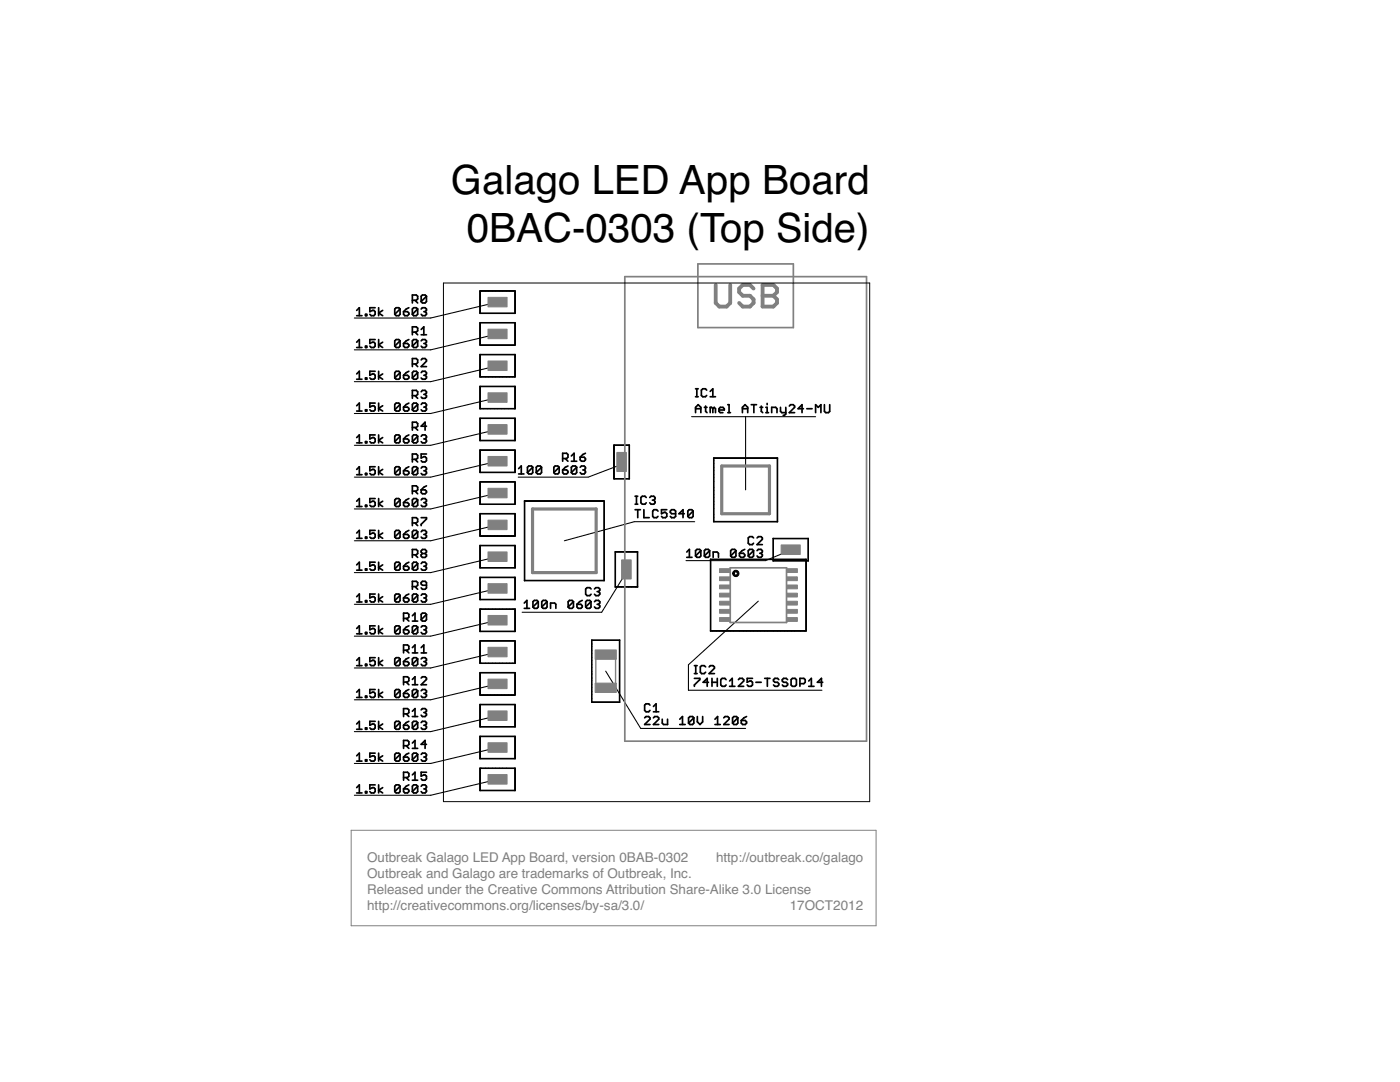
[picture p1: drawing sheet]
<svg xmlns="http://www.w3.org/2000/svg" width="279mm" height="216mm" viewBox="0 0 279 216" stroke-linecap="round" stroke-linejoin="round" font-family="sans-serif">
<defs><g id="words">
<g font-size="8.1">
<text x="90" y="38.7">Galago LED App Board</text>
<text x="93.1" y="48.2">0BAC-0303 (Top Side)</text>
</g>
<g font-size="2.7" fill="#808080">
<text x="73.3" y="172">Outbreak Galago LED App Board, version 0BAB-0302</text>
<text x="142.9" y="172">http://outbreak.co/galago</text>
<text x="73.3" y="175.2">Outbreak and Galago are trademarks of Outbreak, Inc.</text>
<text x="73.3" y="178.4">Released under the Creative Commons Attribution Share-Alike 3.0 License</text>
<text x="73.3" y="181.5">http://creativecommons.org/licenses/by-sa/3.0/</text>
<text x="157.6" y="181.5">17OCT2012</text>
</g>
</g></defs>
<g fill="#000" stroke="#000" stroke-width=".2">
<path d="M95.7 58h.2l-.1 4.6zM95.7 58l7.1 .1zM95.7 64.4h.2l-.1 4.5zM95.7 70.7h.2l-.1 4.6zM95.7 77.1h.2l-.1 4.5zM95.7 62.5h7.1zM95.7 68.8l7.1 .1zM95.7 75.2h7.1zM95.7 64.4h7.1zM95.7 70.7l7.1 .1zM95.7 77.1h7.1zM102.7 58h.1v4.6z"/>
<path d="M102.7 64.4h.1v4.5zM102.7 70.7h.1v4.6zM95.7 83.4h.2l-.1 4.6zM95.7 89.8h.2l-.1 4.5zM95.7 96.1h.2l-.1 4.6zM95.7 81.5l7.1 .1zM95.7 87.9h7.1zM95.7 94.2l7.1 .1zM95.7 83.4l7.1 .1zM95.7 89.8h7.1zM95.7 96.1l7.1 .1zM102.7 77.1h.1v4.5z"/>
<path d="M102.7 83.4h.1v4.6zM102.7 89.8h.1v4.5zM104.6 99.9h.2l-.1 16zM104.6 99.9l16 .1zM122.5 88.8h.1v6.8zM122.5 95.5l3.1 .1zM122.5 88.8h3.1zM125.5 88.8h.1v6.8zM142.4 91.4h.1v12.8zM142.4 91.4h12.8zM95.7 102.5h.2l-.1 4.5zM95.7 108.8h.2l-.1 4.6z"/>
<path d="M95.7 115.2h.2l-.1 4.5zM95.7 100.6h7.1zM95.7 106.9l7.1 .1zM95.7 113.3h7.1zM95.7 119.6l7.1 .1zM95.7 102.5h7.1zM95.7 108.8l7.1 .1zM95.7 115.2h7.1zM102.7 96.1h.1v4.6zM102.7 102.5h.1v4.5zM102.7 108.8h.1v4.6zM102.7 115.2h.1v4.5z"/>
<path d="M104.6 115.8l16 .1zM120.5 99.9h.1v16zM122.7 110.1h.2l-.1 7.1zM122.7 117.1h4.6zM122.7 110.1l4.6 .1zM127.2 110.1h.1v7.1zM141.8 111.6h.1l-.1 14.4zM142.4 104.1h12.8zM154.2 107.4h.2l-.1 4.6zM154.2 111.9h7.2zM155.1 91.4h.1v12.8zM141.8 111.6h19.1z"/>
<path d="M154.2 107.4l7.2 .1zM161.2 107.4h.2l-.1 4.6zM95.7 121.5h.2l-.1 4.5zM95.7 127.9h.2l-.1 4.5zM95.7 134.2h.2l-.1 4.5zM95.7 126h7.1zM95.7 132.3l7.1 .1zM95.7 138.7h7.1zM95.7 121.5l7.1 .1zM95.7 127.9h7.1zM95.7 134.2l7.1 .1zM102.7 121.5h.1v4.5z"/>
<path d="M102.7 127.9h.1v4.5zM102.7 134.2h.1v4.5zM118 127.7h.2l-.1 12.5zM118 127.7l5.7 .1zM141.8 125.9h19.1zM160.8 111.6h.1v14.4zM95.7 140.6h.2l-.1 4.5zM95.7 146.9h.2l-.1 4.5zM95.7 153.3h.2l-.1 4.5zM95.7 145l7.1 .1zM95.7 151.4h7.1zM95.7 157.7l7.1 .1z"/>
<path d="M95.7 140.6h7.1zM95.7 146.9l7.1 .1zM95.7 153.3h7.1zM102.7 140.6h.1v4.5zM102.7 146.9h.1v4.5zM102.7 153.3h.1v4.5zM118 140.1h5.7zM123.6 127.7l.1 12.5z"/>
</g>
<g fill="#000" stroke="#000" stroke-width=".21">
<path d="M70.7 63.5h15.3zM70.7 69.8h15.3zM70.7 76.2h15.3zM86 63.5l13.3-3.2zM86 69.8l13.3-3.2zM86 76.2l13.3-3.2zM70.7 82.5h15.3zM70.7 88.9h15.3zM70.7 95.2h15.3zM86 82.5l13.3-3.2zM86 88.9l13.3-3.2zM86 95.2l13.3-3.2z"/>
<path d="M103.4 95.2h14zM117.4 95.2l6.7-2.5zM138 83.1h10.8zM148.8 83.1v14.6zM148.8 83.1h14zM70.7 107.9h15.3zM70.7 114.3h15.3zM70.7 101.6h15.3zM86 107.9l13.3-3.2zM86 114.3l13.3-3.2zM86 101.6l13.3-3.2zM112.6 107.9l14-3.8z"/>
<path d="M136.9 111.9h15.9zM126.6 104.1h12zM152.8 111.9l4.9-2.1zM70.7 139.6h15.3zM70.7 133.3h15.3zM70.7 120.6h15.3zM70.7 126.9h15.3zM86 139.6l13.3-3.1zM86 133.3l13.3-3.2zM86 120.6l13.3-3.2zM86 126.9l13.3-3.1zM104.2 122.2h15.9z"/>
<path d="M125.3 113.6l-5.2 8.6zM137.4 132.7v5zM137.4 132.7l13.9-12.7zM137.4 137.7h26.6zM70.7 158.7h15.3zM70.7 152.3h15.3zM70.7 146h15.3zM86 158.7l13.3-3.2zM86 152.3l13.3-3.1zM86 146l13.3-3.2zM120.9 133.9l7 11.5zM127.9 145.4h20.9z"/>
</g>
<g fill="#000" stroke="#000" stroke-width=".34">
<path d="M82.3 58.9h.8zM82.8 59.9l.6 .6zM83.1 58.9l.3 .2zM82.3 59.9h.8zM83.4 59.1v.5zM83.1 59.9l.3-.3zM84.1 59.1l.2-.2zM84.3 58.9h.5zM84.8 58.9l.3 .2zM85.1 59.1v1.1zM71.2 61.9l.5-.5zM71.2 63h1z"/>
<path d="M71.2 68.3l.5-.5zM71.2 69.3h1zM71.2 74.6l.5-.5zM71.2 75.7h1zM71.7 61.4v1.6zM71.7 67.8v1.5zM71.7 74.1v1.6zM72.9 62.7v.3zM72.9 62.7h.3zM72.9 69.1v.2zM72.9 69.1h.3zM72.9 75.4v.3z"/>
<path d="M72.9 75.4h.3zM73.2 62.7v.3zM72.9 63h.3zM73.2 69.1v.2zM72.9 69.3h.3zM73.2 75.4v.3zM72.9 75.7h.3zM73.8 61.4v.8zM73.8 62.2l.5-.3zM73.8 67.8v.7zM73.8 68.5l.5-.2zM73.8 74.1v.8z"/>
<path d="M73.8 74.9l.5-.3zM73.8 62.7l.3 .3zM73.8 69.1l.3 .2zM73.8 75.4l.3 .3zM74.3 61.9h.3zM74.3 68.3h.3zM74.3 74.6h.3zM74.6 61.9l.3 .3zM74.1 63h.5zM74.6 68.3l.3 .2zM74.1 69.3h.5zM74.6 74.6l.3 .3z"/>
<path d="M74.1 75.7h.5zM73.8 61.4h1.1zM74.9 62.2v.5zM74.9 62.7l-.3 .3zM73.8 67.8h1.1zM74.9 68.5v.6zM74.9 69.1l-.3 .2zM73.8 74.1h1.1zM74.9 74.9v.5zM74.9 75.4l-.3 .3zM75.6 61.4v1.6zM75.6 62.5l.8-.6z"/>
<path d="M75.6 67.8v1.5zM75.6 68.8l.8-.5zM75.6 74.1v1.6zM75.6 75.1l.8-.5zM75.6 62.5l.8 .5zM75.6 68.8l.8 .5zM75.6 75.1l.8 .6zM78.8 61.7v1zM78.8 61.7l.3-.3zM78.8 62.7l1-1zM78.8 68v1.1zM78.8 68l.3-.2z"/>
<path d="M78.8 69.1l1-1.1zM78.8 74.4v1zM78.8 74.4l.3-.3zM78.8 75.4l1-1zM79.1 61.4h.5zM78.8 62.7l.3 .3zM79.1 67.8h.5zM78.8 69.1l.3 .2zM79.1 74.1h.5zM78.8 75.4l.3 .3zM79.6 61.4l.2 .3zM79.1 63h.5z"/>
<path d="M79.6 67.8l.2 .2zM79.1 69.3h.5zM79.6 74.1l.2 .3zM79.1 75.7h.5zM79.8 61.7v1zM79.8 62.7l-.2 .3zM79.8 68v1.1zM79.8 69.1l-.2 .2zM79.8 74.4v1zM79.8 75.4l-.2 .3zM80.5 62.2v.5zM80.5 62.7l.3 .3z"/>
<path d="M80.5 68.5v.6zM80.5 69.1l.3 .2zM80.5 74.9v.5zM80.5 75.4l.3 .3zM80.8 63h.5zM80.8 69.3h.5zM80.8 75.7h.5zM81.1 61.7l-.6 .5zM80.5 68.5l.6-.5zM80.5 74.9l.6-.5zM81.3 63l.3-.3zM80.5 62.2h.8z"/>
<path d="M81.3 69.3l.3-.2zM80.5 68.5h.8zM81.3 75.7l.3-.3zM80.5 74.9h.8zM81.1 61.7l.5-.3zM81.6 62.5v.2zM81.3 62.2l.3 .3zM81.1 68l.5-.2zM81.6 68.8v.3zM81.3 68.5l.3 .3zM81.1 74.4l.5-.3zM81.6 75.1v.3z"/>
<path d="M81.3 74.9l.3 .2zM82.3 58.9v1.6zM82.3 61.7v1zM82.3 61.7l.2-.3zM83.4 61.7l-1.1 1zM82.3 65.2v1.6zM82.3 65.2h.8zM82.3 68v1.1zM82.5 67.8l-.2 .2zM82.3 69.1l1.1-1.1zM82.3 71.5v1.7zM82.3 71.5h.8z"/>
<path d="M82.3 74.4v1zM82.5 74.1l-.2 .3zM82.3 75.4l1.1-1zM82.3 77.9v1.6zM82.3 77.9h.8zM82.5 61.4h.6zM82.3 62.7l.2 .3zM82.5 67.8h.6zM82.3 69.1l.2 .2zM82.5 74.1h.6zM82.3 75.4l.2 .3zM82.8 66.3l.6 .5z"/>
<path d="M82.8 72.6l.6 .6zM82.8 79l.6 .5zM83.1 61.4l.3 .3zM82.5 63h.6zM83.1 65.2l.3 .3zM82.3 66.3h.8zM83.1 67.8l.3 .2zM82.5 69.3h.6zM83.1 71.5l.3 .3zM82.3 72.6h.8zM83.1 74.1l.3 .3zM82.5 75.7h.6z"/>
<path d="M83.1 77.9l.3 .3zM82.3 79h.8zM83.4 61.7v1zM83.4 62.7l-.3 .3zM83.4 65.5v.5zM83.4 66l-.3 .3zM83.4 68v1.1zM83.4 69.1l-.3 .2zM83.4 71.8v.5zM83.4 72.3l-.3 .3zM83.4 74.4v1zM83.1 75.7l.3-.3z"/>
<path d="M83.4 78.2v.5zM83.1 79l.3-.3zM84.1 59.1v1.1zM84.1 60.2l1-1.1zM84.1 61.7l.2-.3zM84.6 65.2l-.5 .5zM84.1 66.8h1zM84.1 68l.2-.2zM85.1 72.1l-1 1.1zM84.3 74.1l-.2 .3zM84.3 77.9l-.2 .3zM84.1 60.2l.2 .3z"/>
<path d="M84.3 61.4h.5zM84.1 62.7l.2 .3zM84.3 67.8h.5zM84.1 69.1l.2 .2zM84.3 71.5l-.2 .3zM84.3 74.1h.5zM84.1 75.4l.2 .3zM84.3 77.9h.5zM84.1 79.2l.2 .3zM84.6 65.2v1.6zM84.3 60.5h.5zM84.8 61.4l.3 .3z"/>
<path d="M84.6 62.2h.2zM84.8 62.2l.3 .3zM84.3 63h.5zM84.8 67.8l.3 .2zM84.6 68.5h.2zM84.8 68.5l.3 .3zM84.3 69.3h.5zM84.3 71.5h.5zM84.8 74.1l.3 .3zM84.6 74.9h.2zM84.8 74.9l.3 .2zM84.3 75.7h.5z"/>
<path d="M84.8 77.9l.3 .3zM84.6 78.7h.2zM84.8 78.7l.3 .3zM84.3 79.5h.5zM85.1 60.2l-.3 .3zM85.1 61.7v.2zM84.8 62.2l.3-.3zM85.1 62.5v.2zM85.1 62.7l-.3 .3zM85.1 68v.3zM84.8 68.5l.3-.2zM85.1 68.8v.3z"/>
<path d="M85.1 69.1l-.3 .2zM84.1 73.2h1zM85.1 71.8v.3zM84.8 71.5l.3 .3zM85.1 74.4v.2zM85.1 74.6l-.3 .3zM85.1 75.1v.3zM84.8 75.7l.3-.3zM85.1 78.2v.2zM85.1 78.4l-.3 .3zM85.1 79v.2zM84.8 79.5l.3-.3z"/>
<path d="M138.8 79.2h.5zM138.8 77.6h.5zM139.1 77.6v1.6zM140 77.9v1zM140 78.9l.3 .3zM140.3 77.6l-.3 .3zM140.3 79.2h.5zM140.3 77.6h.5zM141 78.9l-.2 .3zM140.8 77.6l.2 .3zM142.3 77.6l-.6 .5zM141.7 79.2h1.1z"/>
<path d="M142.3 77.6v1.6zM71.2 81l.5-.6zM71.2 82h1zM71.2 87.3l.5-.5zM71.2 88.4h1zM71.2 93.7l.5-.6zM71.2 94.7h1zM71.7 80.4v1.6zM71.7 86.8v1.6zM71.7 93.1v1.6zM71.7 99.5v1.6zM72.9 81.8v.2z"/>
<path d="M72.9 81.8h.3zM72.9 88.1v.3zM72.9 88.1h.3zM72.9 94.5v.2zM72.9 94.5h.3zM73.2 81.8v.2zM72.9 82h.3zM73.2 88.1v.3zM72.9 88.4h.3zM73.2 94.5v.2zM72.9 94.7h.3zM73.8 80.4v.8z"/>
<path d="M73.8 81.2l.5-.2zM73.8 86.8v.8zM73.8 87.6l.5-.3zM73.8 93.1v.8zM73.8 93.9l.5-.2zM73.8 99.5v.8zM73.8 81.8l.3 .2zM73.8 88.1l.3 .3zM73.8 94.5l.3 .2zM74.3 81h.3zM74.3 87.3h.3zM74.3 93.7h.3z"/>
<path d="M74.6 81l.3 .2zM74.1 82h.5zM74.6 87.3l.3 .3zM74.1 88.4h.5zM74.6 93.7l.3 .2zM74.1 94.7h.5zM73.8 80.4h1.1zM74.9 81.2v.6zM74.9 81.8l-.3 .2zM73.8 86.8h1.1zM74.9 87.6v.5zM74.9 88.1l-.3 .3z"/>
<path d="M73.8 93.1h1.1zM74.9 93.9v.6zM74.9 94.5l-.3 .2zM73.8 99.5h1.1zM75.6 80.4v1.6zM75.6 81.5l.8-.5zM75.6 86.8v1.6zM75.6 87.8l.8-.5zM75.6 93.1v1.6zM75.6 94.2l.8-.5zM75.6 81.5l.8 .5zM75.6 87.8l.8 .6z"/>
<path d="M75.6 94.2l.8 .5zM78.8 80.7v1.1zM78.8 80.7l.3-.3zM78.8 81.8l1-1.1zM78.8 87.1v1zM78.8 87.1l.3-.3zM78.8 88.1l1-1zM78.8 93.4v1.1zM78.8 93.4l.3-.3zM78.8 94.5l1-1.1zM78.8 99.8l.3-.3zM79.1 80.4h.5z"/>
<path d="M78.8 81.8l.3 .2zM79.1 86.8h.5zM78.8 88.1l.3 .3zM79.1 93.1h.5zM78.8 94.5l.3 .2zM79.1 99.5h.5zM79.6 80.4l.2 .3zM79.1 82h.5zM79.6 86.8l.2 .3zM79.1 88.4h.5zM79.6 93.1l.2 .3zM79.1 94.7h.5z"/>
<path d="M79.6 99.5l.2 .3zM79.8 80.7v1.1zM79.8 81.8l-.2 .2zM79.8 87.1v1zM79.8 88.1l-.2 .3zM79.8 93.4v1.1zM79.8 94.5l-.2 .2zM79.8 99.8v1zM80.5 81.2v.6zM80.5 81.8l.3 .2zM80.5 87.6v.5zM80.5 88.1l.3 .3z"/>
<path d="M80.5 93.9v.6zM80.5 94.5l.3 .2zM80.8 82h.5zM80.8 88.4h.5zM80.8 94.7h.5zM80.5 81.2l.6-.5zM80.5 87.6l.6-.5zM80.5 93.9l.6-.5zM81.1 99.8l-.6 .5zM81.3 82l.3-.2zM80.5 81.2h.8zM81.3 88.4l.3-.3z"/>
<path d="M80.5 87.6h.8zM81.3 94.7l.3-.2zM80.5 93.9h.8zM81.1 80.7l.5-.3zM81.6 81.5v.3zM81.3 81.2l.3 .3zM81.1 87.1l.5-.3zM81.6 87.8v.3zM81.3 87.6l.3 .2zM81.1 93.4l.5-.3zM81.6 94.2v.3zM81.3 93.9l.3 .3z"/>
<path d="M81.1 99.8l.5-.3zM82.3 80.7v1.1zM82.5 80.4l-.2 .3zM82.3 81.8l1.1-1.1zM82.3 84.2v1.6zM82.3 84.2h.8zM82.3 87.1v1zM82.5 86.8l-.2 .3zM82.3 88.1l1.1-1zM82.3 90.6v1.6zM82.3 90.6h.8zM82.3 93.4v1.1z"/>
<path d="M82.5 93.1l-.2 .3zM82.3 94.5l1.1-1.1zM82.3 96.9v1.6zM82.3 96.9h.8zM82.5 99.5l-.2 .3zM82.5 80.4h.6zM82.3 81.8l.2 .2zM82.5 86.8h.6zM82.3 88.1l.2 .3zM82.5 93.1h.6zM82.3 94.5l.2 .2zM82.5 99.5h.6z"/>
<path d="M82.8 85.3l.6 .5zM82.8 91.7l.6 .5zM82.8 98l.6 .5zM83.1 80.4l.3 .3zM82.5 82h.6zM83.1 84.2l.3 .3zM82.3 85.3h.8zM83.1 86.8l.3 .3zM82.5 88.4h.6zM83.1 90.6l.3 .3zM82.3 91.7h.8zM83.1 93.1l.3 .3z"/>
<path d="M82.5 94.7h.6zM83.1 96.9l.3 .3zM82.3 98h.8zM83.1 99.5l.3 .3zM83.4 80.7v1.1zM83.1 82l.3-.2zM83.4 84.5v.5zM83.1 85.3l.3-.3zM83.4 87.1v1zM83.1 88.4l.3-.3zM83.4 90.9v.5zM83.1 91.7l.3-.3z"/>
<path d="M83.4 93.4v1.1zM83.1 94.7l.3-.2zM83.4 97.2v.5zM83.1 98l.3-.3zM83.4 99.8v1zM84.3 80.4l-.2 .3zM84.1 85h1zM84.3 86.8l-.2 .3zM84.1 90.6v.8zM84.1 91.4l.5-.3zM84.3 93.1l-.2 .3zM84.1 97.7v.6z"/>
<path d="M84.1 98.3l.2 .2zM84.3 99.5l-.2 .3zM84.3 80.4h.5zM84.1 81.8l.2 .2zM84.3 86.8h.5zM84.1 88.1l.2 .3zM84.1 91.9l.2 .3zM84.3 93.1h.5zM84.1 94.5l.2 .2zM84.3 98.5h.5zM84.3 99.5h.5zM84.6 91.1h.2z"/>
<path d="M84.6 97.2l-.5 .5zM84.8 80.4l.3 .3zM84.6 81.2h.2zM84.8 81.2l.3 .3zM84.3 82h.5zM84.8 84.2v1.6zM84.8 84.2l-.7 .8zM84.8 86.8l.3 .3zM84.6 87.6h.2zM84.8 87.6l.3 .2zM84.3 88.4h.5zM84.8 91.1l.3 .3z"/>
<path d="M84.3 92.2h.5zM84.8 93.1l.3 .3zM84.6 93.9h.2zM84.8 93.9l.3 .3zM84.3 94.7h.5zM84.8 98.5l.3-.2zM84.1 97.7h.7zM84.8 99.5l.3 .3zM85.1 80.7v.3zM85.1 81l-.3 .2zM85.1 81.5v.3zM84.8 82l.3-.2z"/>
<path d="M85.1 87.1v.2zM85.1 87.3l-.3 .3zM85.1 87.8v.3zM84.8 88.4l.3-.3zM84.1 90.6h1zM85.1 91.4v.5zM84.8 92.2l.3-.3zM85.1 93.4v.3zM85.1 93.7l-.3 .2zM85.1 94.2v.3zM84.8 94.7l.3-.2zM84.6 97.2l.5-.3z"/>
<path d="M85.1 98v.3zM84.8 97.7l.3 .3zM85.1 99.8v.2zM104 93l-.5 .5zM103.5 94.6h1.1zM104 93v1.6zM105.3 93.2v1.1zM105.3 93.2l.2-.2zM106.3 93.2l-1 1.1zM105.5 93h.6zM105.3 94.3l.2 .3zM106.1 93l.2 .2z"/>
<path d="M105.5 94.6h.6zM106.3 93.2v1.1zM106.3 94.3l-.2 .3zM107 93.2v1.1zM107 93.2l.3-.2zM107 94.3l1.1-1.1zM107.3 93h.5zM107 94.3l.3 .3zM107.8 93l.3 .2zM107.3 94.6h.5zM108.1 93.2v1.1zM108.1 94.3l-.3 .3z"/>
<path d="M110.5 93.2v1.1zM110.5 93.2l.3-.2zM110.5 94.3l1.1-1.1zM110.8 93h.5zM110.5 94.3l.3 .3zM111.3 93l.3 .2zM110.8 94.6h.5zM111.6 93.2v1.1zM111.3 94.6l.3-.3zM112.3 90.4v1.6zM112.3 90.4h.8zM112.3 93.8v.5z"/>
<path d="M112.3 94.3l.2 .3zM112.5 94.6h.6zM112.8 91.5l.5 .5zM112.8 93.2l-.5 .6zM113.1 90.4l.2 .3zM112.3 91.5h.8zM113.1 94.6l.2-.3zM112.3 93.8h.8zM113.3 90.7v.5zM113.3 91.2l-.2 .3zM112.8 93.2l.5-.2zM113.3 94v.3z"/>
<path d="M113.1 93.8l.2 .2zM114 91l.6-.6zM114 92h1.1zM114 93.2v1.1zM114 93.2l.3-.2zM114 94.3l1.1-1.1zM114.3 93h.5zM114 94.3l.3 .3zM114.6 90.4v1.6zM114.8 93l.3 .2zM114.3 94.6h.5zM115.1 93.2v1.1z"/>
<path d="M115.1 94.3l-.3 .3zM115.8 91.2v.6zM115.8 91.8l.3 .2zM115.8 93.2l.3-.2zM116.1 92h.5zM116.1 93h.5zM115.8 94.3l.3 .3zM116.3 90.7l-.5 .5zM116.8 91.8l-.2 .2zM115.8 91.2h.8zM116.6 93l.2 .2zM116.3 93.8h.3z"/>
<path d="M116.6 93.8l.2 .2zM116.1 94.6h.5zM116.3 90.7l.5-.3zM116.8 91.5v.3zM116.6 91.2l.2 .3zM116.8 93.2v.3zM116.6 93.8l.2-.3zM116.8 94v.3zM116.8 94.3l-.2 .3zM126.7 99h.6zM127.9 99.3v1zM127.9 99.3l.3-.3z"/>
<path d="M128.2 99h.5zM128.7 99l.3 .3zM129.7 99.3l.2-.3zM129.9 99h.6zM130.5 99l.2 .3zM130.2 99.8h.3zM130.5 99.8l.2 .3zM130.7 99.3v.2zM130.7 99.5l-.2 .3zM138.8 81.3v1zM138.8 81.3l.5-.5zM138.8 81.6h1.1z"/>
<path d="M139.3 80.8l.6 .5zM139.9 81.3v1zM140.6 81.3h.5zM140.8 81v1.1zM140.8 82.1l.3 .2zM141.7 81.3v1zM141.7 81.3h.3zM142 81.3l.3 .3zM142.3 81.6v.7zM142.3 81.6l.2-.3zM142.5 81.3l.3 .3zM142.8 81.6v.7z"/>
<path d="M143.5 81.6v.5zM143.7 81.3l-.2 .3zM143.5 82.1l.2 .2zM143.7 81.3h.6zM143.7 82.3h.6zM144.3 81.3l.2 .3zM144.5 81.6v.2zM143.5 81.8h1zM145.2 80.8h.3zM145.2 82.3h.6zM145.5 80.8v1.5zM148.2 81.3v1z"/>
<path d="M148.7 80.8l-.5 .5zM148.2 81.6h1zM148.7 80.8l.5 .5zM149.2 81.3v1zM149.9 80.8h1.1zM150.5 80.8v1.5zM151.7 81.3h.5zM151.9 81v1.1zM151.9 82.1l.3 .2zM152.8 81.3h.3zM152.8 82.3h.6zM153.1 81.3v1z"/>
<path d="M153.1 80.5v.3zM154 81.3v1zM154 81.3h.8zM154.8 81.3l.3 .3zM155.1 81.6v.7zM155.8 81.3v.8zM155.8 82.1l.2 .2zM156 82.3h.8zM156.3 82.9h.2zM156.8 81.3v1.3zM156.5 82.9l.3-.3zM157.5 82.3l1.1-1z"/>
<path d="M157.8 80.8l-.3 .2zM157.8 80.8h.5zM157.5 82.3h1.1zM158.6 81v.3zM158.3 80.8l.3 .2zM159.3 81.6h1zM160.1 80.8v1.5zM160.1 80.8l-.8 .8zM161 81.6h1.1zM162.8 80.8v1.5zM162.8 80.8l.5 .5zM163.3 81.3l.5-.5z"/>
<path d="M163.8 80.8v1.5zM164.5 80.8v1.3zM164.5 82.1l.3 .2zM164.8 82.3h.5zM165.3 82.3l.3-.2zM165.6 80.8v1.3zM71.2 100l.5-.5zM71.2 101.1h1zM71.2 106.4l.5-.6zM71.2 107.4h1zM71.2 112.7l.5-.5zM71.2 113.8h1z"/>
<path d="M71.2 119.1l.5-.6zM71.7 105.8v1.6zM71.7 112.2v1.6zM71.7 118.5v1.6zM72.9 100.8v.3zM72.9 100.8h.3zM72.9 107.2v.2zM72.9 107.2h.3zM72.9 113.5v.3zM72.9 113.5h.3zM72.9 119.8h.3zM73.2 100.8v.3z"/>
<path d="M72.9 101.1h.3zM73.2 107.2v.2zM72.9 107.4h.3zM73.2 113.5v.3zM72.9 113.8h.3zM73.2 119.8v.3zM73.8 100.3l.5-.3zM73.8 105.8v.8zM73.8 106.6l.5-.2zM73.8 112.2v.8zM73.8 113l.5-.3zM73.8 118.5v.8z"/>
<path d="M73.8 119.3l.5-.2zM73.8 100.8l.3 .3zM73.8 107.2l.3 .2zM73.8 113.5l.3 .3zM74.3 100h.3zM74.3 106.4h.3zM74.3 112.7h.3zM74.3 119.1h.3zM74.6 100l.3 .3zM74.1 101.1h.5zM74.6 106.4l.3 .2zM74.1 107.4h.5z"/>
<path d="M74.6 112.7l.3 .3zM74.1 113.8h.5zM74.6 119.1l.3 .2zM74.9 100.3v.5zM74.9 100.8l-.3 .3zM73.8 105.8h1.1zM74.9 106.6v.6zM74.9 107.2l-.3 .2zM73.8 112.2h1.1zM74.9 113v.5zM74.9 113.5l-.3 .3zM73.8 118.5h1.1z"/>
<path d="M74.9 119.3v.5zM74.9 119.8l-.3 .3zM75.6 99.5v1.6zM75.6 100.5l.8-.5zM75.6 105.8v1.6zM75.6 106.9l.8-.5zM75.6 112.2v1.6zM75.6 113.2l.8-.5zM75.6 119.6l.8-.5zM75.6 100.5l.8 .6zM75.6 106.9l.8 .5zM75.6 113.2l.8 .6z"/>
<path d="M78.8 99.8v1zM78.8 100.8l1-1zM78.8 106.1v1.1zM78.8 106.1l.3-.3zM78.8 107.2l1-1.1zM78.8 112.5v1zM78.8 112.5l.3-.3zM78.8 113.5l1-1zM78.8 118.8v1zM78.8 118.8l.3-.3zM78.8 119.8l1-1zM78.8 100.8l.3 .3z"/>
<path d="M79.1 105.8h.5zM78.8 107.2l.3 .2zM79.1 112.2h.5zM78.8 113.5l.3 .3zM79.1 118.5h.5zM79.1 101.1h.5zM79.6 105.8l.2 .3zM79.1 107.4h.5zM79.6 112.2l.2 .3zM79.1 113.8h.5zM79.6 118.5l.2 .3zM79.8 100.8l-.2 .3z"/>
<path d="M79.8 106.1v1.1zM79.8 107.2l-.2 .2zM79.8 112.5v1zM79.8 113.5l-.2 .3zM79.8 118.8v1zM79.8 119.8l-.2 .3zM80.5 100.3v.5zM80.5 100.8l.3 .3zM80.5 106.6v.6zM80.5 107.2l.3 .2zM80.5 113v.5zM80.5 113.5l.3 .3z"/>
<path d="M80.5 119.3v.5zM80.5 119.8l.3 .3zM80.8 101.1h.5zM80.8 107.4h.5zM80.8 113.8h.5zM81.1 106.1l-.6 .5zM81.1 112.5l-.6 .5zM81.1 118.8l-.6 .5zM81.3 101.1l.3-.3zM80.5 100.3h.8zM81.3 107.4l.3-.2zM80.5 106.6h.8z"/>
<path d="M81.3 113.8l.3-.3zM80.5 113h.8zM80.5 119.3h.8zM81.6 100.5v.3zM81.3 100.3l.3 .2zM81.1 106.1l.5-.3zM81.6 106.9v.3zM81.3 106.6l.3 .3zM81.1 112.5l.5-.3zM81.6 113.2v.3zM81.3 113l.3 .2zM81.1 118.8l.5-.3z"/>
<path d="M81.6 119.6v.2zM81.3 119.3l.3 .3zM82.3 99.8v1zM83.4 99.8l-1.1 1zM82.3 103.3v1.6zM82.3 103.3h.8zM82.3 106.1v1.1zM82.5 105.8l-.2 .3zM83.4 106.1l-1.1 1.1zM82.3 109.6v1.6zM82.3 109.6h.8zM82.3 112.5v1z"/>
<path d="M82.5 112.2l-.2 .3zM83.4 112.5l-1.1 1zM82.3 116v1.6zM82.3 116h.8zM82.3 118.8v1zM82.3 118.8l.2-.3zM82.3 119.8l1.1-1zM82.3 100.8l.2 .3zM82.5 105.8h.6zM82.3 107.2l.2 .2zM82.5 112.2h.6zM82.3 113.5l.2 .3z"/>
<path d="M82.5 118.5h.6zM82.8 104.4l.6 .5zM82.8 110.7l.6 .5zM82.8 117.1l.6 .5zM82.5 101.1h.6zM83.1 103.3l.3 .3zM82.3 104.4h.8zM83.1 105.8l.3 .3zM82.5 107.4h.6zM83.1 109.6l.3 .3zM82.3 110.7h.8zM83.1 112.2l.3 .3z"/>
<path d="M82.5 113.8h.6zM83.1 116l.3 .2zM82.3 117.1h.8zM83.1 118.5l.3 .3zM83.1 101.1l.3-.3zM83.4 103.6v.5zM83.1 104.4l.3-.3zM83.4 106.1v1.1zM83.1 107.4l.3-.2zM83.4 109.9v.5zM83.1 110.7l.3-.3zM83.4 112.5v1z"/>
<path d="M83.1 113.8l.3-.3zM83.4 116.2v.6zM83.4 116.8l-.3 .3zM83.4 118.8v1zM83.4 119.8l-.3 .3zM84.1 103.3h1zM84.1 104.6v.3zM84.3 105.8l-.2 .3zM84.3 109.6l-.2 .3zM84.1 110.7v.3zM84.1 110.7l.2-.3zM84.1 109.9v.3z"/>
<path d="M84.3 112.2l-.2 .3zM84.1 117.3l.2 .3zM84.1 116.2v.3zM84.1 116.5l.2 .3zM84.1 118.8l.2-.3zM84.1 100.8l.2 .3zM84.3 105.8h.5zM84.1 107.2l.2 .2zM84.3 109.6h.5zM84.1 111l.2 .2zM84.1 110.2l.2 .2zM84.3 110.4h.5z"/>
<path d="M84.3 112.2h.5zM84.1 113.5l.2 .3zM84.3 117.6h.5zM84.3 116l-.2 .2zM84.3 116.8h.8zM84.3 118.5h.5zM84.6 100.3h.2zM84.8 100.3l.3 .2zM84.3 101.1h.5zM84.8 105.8l.3 .3zM84.6 106.6h.2zM84.8 106.6l.3 .3z"/>
<path d="M84.3 107.4h.5zM84.8 109.6l.3 .3zM84.8 110.4l.3 .3zM84.3 111.2h.5zM84.8 112.2l.3 .3zM84.6 113h.2zM84.8 113l.3 .2zM84.3 113.8h.5zM84.8 117.6l.3-.3zM84.3 116h.5zM84.8 118.5l.3 .3zM84.6 119.3h.2z"/>
<path d="M84.8 119.3l.3 .3zM85.1 100l-.3 .3zM85.1 100.5v.3zM84.8 101.1l.3-.3zM85.1 103.3v.3zM85.1 103.6l-1 1zM85.1 106.1v.3zM85.1 106.4l-.3 .2zM85.1 106.9v.3zM84.8 107.4l.3-.2zM85.1 109.9v.3zM85.1 110.2l-.3 .2z"/>
<path d="M85.1 110.7v.3zM84.8 111.2l.3-.2zM85.1 112.5v.2zM85.1 112.7l-.3 .3zM85.1 113.2v.3zM84.8 113.8l.3-.3zM85.1 116.2v1.1zM84.8 116l.3 .2zM85.1 118.8v.3zM84.8 119.3l.3-.2zM85.1 119.6v.2zM85.1 119.8l-.3 .3z"/>
<path d="M105.2 119.8v1.6zM106.6 119.8h.6zM107.2 119.8l.2 .3zM108.4 119.8h.5zM108.9 119.8l.3 .3zM113.6 119.8h.6zM114.2 119.8l.2 .3zM115.7 120.1l.5-.3zM116.9 117.5v1.1zM116.9 118.6l.3 .3zM116.9 117.5l.3-.2zM117.2 118.9h.5z"/>
<path d="M117.2 119.8h.5zM117.2 117.3h.5zM117.7 118.9l.3-.3zM117.7 119.8l.2 .3zM117.7 117.3l.3 .2zM118.6 117.5l.3-.2zM118.9 117.3h.5zM118.6 118.6l.3 .3zM118.9 119.8h.5zM119.4 117.3l.3 .2zM119.2 118h.2zM119.4 118l.3 .3z"/>
<path d="M118.9 118.9h.5zM119.4 119.8l.3 .3zM119.7 117.5v.3zM119.7 117.8l-.3 .2zM119.7 118.3v.3zM119.7 118.6l-.3 .3zM126.7 100.6h.6zM126.7 101.7h1.1zM127 99v1.6zM127.3 101.7v1.6zM127.9 100.3l.3 .3zM128.2 100.6h.5z"/>
<path d="M128.5 101.7v1.6zM128.5 103.3h1.1zM129 100.3l-.3 .3zM129.7 100.3l.2 .3zM130.3 102v1zM130.3 103l.2 .3zM129.9 100.6h.6zM130.5 101.7l-.2 .3zM130.5 103.3h.5zM130.7 100.1v.2zM130.7 100.3l-.2 .3zM130.5 101.7h.5z"/>
<path d="M131 103.3l.3-.3zM131 101.7l.3 .3zM132 101.7v.8zM132 102.5l.5-.3zM132 103l.3 .3zM132.5 102.2h.3zM132.8 102.2l.3 .3zM132.3 103.3h.5zM132 101.7h1.1zM133.1 102.5v.5zM132.8 103.3l.3-.3zM133.8 103l.2 .3z"/>
<path d="M133.8 102v.2zM133.8 102.2l.2 .3zM134 103.3h.6zM134 101.7l-.2 .3zM134 102.5h.8zM134.6 103.3l.2-.3zM134 101.7h.6zM134.8 102v1zM134.6 101.7l.2 .3zM135.5 102.5h1.1zM136.3 101.7v1.6zM136.3 101.7l-.8 .8z"/>
<path d="M137.1 110.2l.5-.6zM137.1 111.2h1zM137.3 102v1zM137.3 102l.2-.3zM137.3 103l1-1zM137.5 101.7h.6zM137.3 103l.2 .3zM137.6 109.6v1.6zM138.1 101.7l.2 .3zM137.5 103.3h.6zM138.3 102v1zM138.3 103l-.2 .3z"/>
<path d="M138.8 109.9v1zM138.8 109.9l.3-.3zM138.8 110.9l1.1-1zM139.1 109.6h.5zM138.8 110.9l.3 .3zM139.6 109.6l.3 .3zM139.1 111.2h.5zM139.9 109.9v1zM139.9 110.9l-.3 .3zM140.6 109.9v1zM140.6 109.9l.2-.3zM140.6 110.9l1-1z"/>
<path d="M140.8 109.6h.6zM140.6 110.9l.2 .3zM141.4 109.6l.2 .3zM140.8 111.2h.6zM141.6 109.9v1zM141.6 110.9l-.2 .3zM142.3 110.2v1zM142.3 110.2h.8zM143.1 110.2l.3 .2zM143.4 110.4v.8zM145.8 109.9v1zM145.8 109.9l.3-.3z"/>
<path d="M145.8 110.9l1.1-1zM146.1 109.6h.5zM145.8 110.9l.3 .3zM146.6 109.6l.3 .3zM146.1 111.2h.5zM146.9 109.9v1zM146.9 110.9l-.3 .3zM147.6 110.4v.5zM147.6 110.9l.2 .3zM147.8 111.2h.6zM148.1 109.9l-.5 .5zM148.6 110.9l-.2 .3z"/>
<path d="M147.6 110.4h.8zM148.1 109.9l.5-.3zM148.6 110.7v.2zM148.4 110.4l.2 .3zM149.3 107.3v1.1zM149.3 108.4l.3 .3zM149.3 109.9v1zM149.3 109.9l.3-.3zM149.3 110.9l1.1-1zM149.3 107.3l.3-.2zM149.6 108.7h.5zM149.6 109.6h.5z"/>
<path d="M149.3 110.9l.3 .3zM149.6 107.1h.5zM150.4 108.4l-.3 .3zM150.1 109.6l.3 .3zM149.6 111.2h.5zM150.1 107.1l.3 .2zM150.4 109.9v1zM150.4 110.9l-.3 .3zM151.1 108.7l1-1.1zM151.1 109.9l.2-.3zM151.3 109.6h.6zM151.1 110.9l.2 .3z"/>
<path d="M151.1 107.3l.3-.2zM151.9 109.6l.2 .3zM151.6 110.4h.3zM151.9 110.4l.2 .3zM151.3 111.2h.6zM151.4 107.1h.5zM151.1 108.7h1zM152.1 107.3v.3zM151.9 107.1l.2 .2zM152.1 109.9v.3zM151.9 110.4l.2-.2zM152.1 110.7v.2z"/>
<path d="M152.1 110.9l-.2 .3zM71.2 120.1h1zM71.2 125.4l.5-.5zM71.2 126.5h1zM71.2 131.8l.5-.6zM71.2 132.8h1zM71.2 138.1l.5-.5zM71.2 139.2h1zM71.7 124.9v1.6zM71.7 131.2v1.6zM71.7 137.6v1.6zM72.9 119.8v.3z"/>
<path d="M72.9 126.2v.3zM72.9 126.2h.3zM72.9 132.5v.3zM72.9 132.5h.3zM72.9 138.9v.3zM72.9 138.9h.3zM72.9 120.1h.3zM73.2 126.2v.3zM72.9 126.5h.3zM73.2 132.5v.3zM72.9 132.8h.3zM73.2 138.9v.3z"/>
<path d="M72.9 139.2h.3zM73.8 124.9v.8zM73.8 125.7l.5-.3zM73.8 131.2v.8zM73.8 132l.5-.2zM73.8 137.6v.8zM73.8 138.4l.5-.3zM73.8 119.8l.3 .3zM73.8 126.2l.3 .3zM73.8 132.5l.3 .3zM73.8 138.9l.3 .3zM74.3 125.4h.3z"/>
<path d="M74.3 131.8h.3zM74.3 138.1h.3zM74.1 120.1h.5zM74.6 125.4l.3 .3zM74.1 126.5h.5zM74.6 131.8l.3 .2zM74.1 132.8h.5zM74.6 138.1l.3 .3zM74.1 139.2h.5zM73.8 124.9h1.1zM74.9 125.7v.5zM74.9 126.2l-.3 .3z"/>
<path d="M73.8 131.2h1.1zM74.9 132v.5zM74.9 132.5l-.3 .3zM73.8 137.6h1.1zM74.9 138.4v.5zM74.9 138.9l-.3 .3zM75.6 118.5v1.6zM75.6 124.9v1.6zM75.6 125.9l.8-.5zM75.6 131.2v1.6zM75.6 132.3l.8-.5zM75.6 137.6v1.6z"/>
<path d="M75.6 138.6l.8-.5zM75.6 119.6l.8 .5zM75.6 125.9l.8 .6zM75.6 132.3l.8 .5zM75.6 138.6l.8 .6zM78.8 125.1v1.1zM78.8 125.1l.3-.2zM78.8 126.2l1-1.1zM78.8 131.5v1zM78.8 131.5l.3-.3zM78.8 132.5l1-1zM78.8 137.8v1.1z"/>
<path d="M78.8 137.8l.3-.2zM78.8 138.9l1-1.1zM78.8 119.8l.3 .3zM79.1 124.9h.5zM78.8 126.2l.3 .3zM79.1 131.2h.5zM78.8 132.5l.3 .3zM79.1 137.6h.5zM78.8 138.9l.3 .3zM79.1 120.1h.5zM79.6 124.9l.2 .2zM79.1 126.5h.5z"/>
<path d="M79.6 131.2l.2 .3zM79.1 132.8h.5zM79.6 137.6l.2 .2zM79.1 139.2h.5zM79.8 125.1v1.1zM79.8 126.2l-.2 .3zM79.8 131.5v1zM79.8 132.5l-.2 .3zM79.8 137.8v1.1zM79.8 138.9l-.2 .3zM80.5 122.3v1.6zM80.5 122.3h.8z"/>
<path d="M80.5 125.7v.5zM80.5 126.2l.3 .3zM80.5 128.7v1.6zM80.5 128.7h.8zM80.5 132v.5zM80.5 132.5l.3 .3zM80.5 135v1.6zM80.5 135h.8zM80.5 138.4v.5zM80.5 138.9l.3 .3zM80.8 120.1h.5zM80.8 126.5h.5z"/>
<path d="M80.8 132.8h.5zM80.8 139.2h.5zM81.1 123.4l.5 .5zM81.1 125.1l-.6 .6zM81.1 129.8l.5 .5zM81.1 131.5l-.6 .5zM81.1 136.1l.5 .5zM81.1 137.8l-.6 .6zM81.3 120.1l.3-.3zM81.3 122.3l.3 .3zM80.5 123.4h.8zM81.3 126.5l.3-.3z"/>
<path d="M80.5 125.7h.8zM81.3 128.7l.3 .2zM80.5 129.8h.8zM81.3 132.8l.3-.3zM80.5 132h.8zM81.3 135l.3 .3zM80.5 136.1h.8zM81.3 139.2l.3-.3zM80.5 138.4h.8zM81.6 122.6v.5zM81.3 123.4l.3-.3zM81.1 125.1l.5-.2z"/>
<path d="M81.6 125.9v.3zM81.3 125.7l.3 .2zM81.6 128.9v.6zM81.6 129.5l-.3 .3zM81.1 131.5l.5-.3zM81.6 132.3v.2zM81.3 132l.3 .3zM81.6 135.3v.5zM81.6 135.8l-.3 .3zM81.1 137.8l.5-.2zM81.6 138.6v.3zM81.3 138.4l.3 .2z"/>
<path d="M82.3 122.9l.5-.6zM82.3 123.9h1.1zM82.3 125.1v1.1zM82.3 125.1l.2-.2zM82.3 126.2l1.1-1.1zM82.3 129.2l.5-.5zM82.3 130.3h1.1zM82.3 131.5v1zM82.3 131.5l.2-.3zM83.4 131.5l-1.1 1zM82.3 135.6l.5-.6zM82.3 136.6h1.1z"/>
<path d="M82.3 137.8v1.1zM82.3 137.8l.2-.2zM83.4 137.8l-1.1 1.1zM82.3 119.8l.2 .3zM82.5 124.9h.6zM82.3 126.2l.2 .3zM82.5 131.2h.6zM82.3 132.5l.2 .3zM82.5 137.6h.6zM82.3 138.9l.2 .3zM82.8 122.3v1.6zM82.8 128.7v1.6z"/>
<path d="M82.8 135v1.6zM82.5 120.1h.6zM83.1 124.9l.3 .2zM82.5 126.5h.6zM83.1 131.2l.3 .3zM82.5 132.8h.6zM83.1 137.6l.3 .2zM82.5 139.2h.6zM83.4 125.1v1.1zM83.4 126.2l-.3 .3zM83.4 131.5v1zM83.1 132.8l.3-.3z"/>
<path d="M83.4 137.8v1.1zM83.1 139.2l.3-.3zM84.1 122.6v1.1zM84.1 122.6l.2-.3zM84.1 123.7l1-1.1zM84.1 125.1l.2-.2zM84.6 128.7l-.5 .5zM84.1 130.3h1zM84.3 131.2l-.2 .3zM84.1 136.6l1-1zM84.3 137.6l-.2 .2zM84.1 119.8l.2 .3z"/>
<path d="M84.3 122.3h.5zM84.1 123.7l.2 .2zM84.3 124.9h.5zM84.1 126.2l.2 .3zM84.3 131.2h.5zM84.1 132.5l.2 .3zM84.3 135l-.2 .3zM84.3 137.6h.5zM84.1 138.9l.2 .3zM84.6 128.7v1.6zM84.3 120.1h.5zM84.8 122.3l.3 .3z"/>
<path d="M84.3 123.9h.5zM84.8 124.9l.3 .2zM84.6 125.7h.2zM84.8 125.7l.3 .2zM84.3 126.5h.5zM84.8 131.2l.3 .3zM84.6 132h.2zM84.8 132l.3 .3zM84.3 132.8h.5zM84.3 135h.5zM84.8 137.6l.3 .2zM84.6 138.4h.2z"/>
<path d="M84.8 138.4l.3 .2zM84.3 139.2h.5zM85.1 122.6v1.1zM85.1 123.7l-.3 .2zM85.1 125.1v.3zM84.8 125.7l.3-.3zM85.1 125.9v.3zM85.1 126.2l-.3 .3zM85.1 131.5v.3zM84.8 132l.3-.2zM85.1 132.3v.2zM84.8 132.8l.3-.3z"/>
<path d="M84.1 136.6h1zM85.1 135.3v.3zM84.8 135l.3 .3zM85.1 137.8v.3zM84.8 138.4l.3-.3zM85.1 138.6v.3zM84.8 139.2l.3-.3zM105.2 119.8l-.6 .5zM104.6 121.4h1.1zM106.4 120.1v1zM106.4 120.1l.2-.3zM106.4 121.1l1-1z"/>
<path d="M106.4 121.1l.2 .3zM106.6 121.4h.6zM107.4 120.1v1zM107.4 121.1l-.2 .3zM108.1 120.1v1zM108.1 120.1l.3-.3zM108.1 121.1l1.1-1zM108.1 121.1l.3 .3zM108.4 121.4h.5zM109.2 120.1v1zM109.2 121.1l-.3 .3zM109.9 120.3v1.1z"/>
<path d="M109.9 120.3h.8zM110.7 120.3l.2 .3zM110.9 120.6v.8zM113.4 120.1v1zM113.4 120.1l.2-.3zM113.4 121.1l1-1zM113.4 121.1l.2 .3zM113.6 121.4h.6zM114.4 120.1v1zM114.4 121.1l-.2 .3zM115.1 120.6v.5zM115.1 121.1l.3 .3z"/>
<path d="M115.4 121.4h.5zM115.7 120.1l-.6 .5zM115.9 121.4l.3-.3zM115.1 120.6h.8zM116.2 120.9v.2zM115.9 120.6l.3 .3zM116.9 120.1v1zM116.9 120.1l.3-.3zM116.9 121.1l1-1zM116.9 121.1l.3 .3zM117.2 121.4h.5zM117.9 120.1v1z"/>
<path d="M117.9 121.1l-.2 .3zM118.6 120.1l.3-.3zM118.6 121.1l.3 .3zM119.2 120.6h.2zM119.4 120.6l.3 .3zM118.9 121.4h.5zM119.7 120.1v.2zM119.7 120.3l-.3 .3zM119.7 120.9v.2zM119.7 121.1l-.3 .3zM138.6 134.4h.5zM138.6 132.8h.5z"/>
<path d="M138.6 135.4h1.1zM138.6 136.7v.2zM138.9 132.8v1.6zM139.7 135.4v.2zM138.6 136.7l1.1-1.1zM139.8 133.1v1zM139.8 134.1l.2 .3zM140 132.8l-.2 .3zM140 134.4h.5zM140.3 136.1h1.1zM140 132.8h.5zM140.5 134.4l.3-.3z"/>
<path d="M140.5 132.8l.3 .3zM141.1 135.4v1.5zM140.3 136.1l.8-.7zM141.5 134.4l1.1-1.1zM141.8 132.8l-.3 .3zM142.1 135.4v1.5zM142.1 136.1h1.1zM141.8 132.8h.5zM141.5 134.4h1.1zM142.6 133.1v.2zM142.3 132.8l.3 .3zM143.2 135.4v1.5z"/>
<path d="M143.8 135.6v1.1zM143.8 136.7l.3 .2zM143.8 135.6l.3-.2zM144.1 136.9h.6zM144.1 135.4h.6zM144.9 136.7l-.2 .2zM144.7 135.4l.2 .2zM146.1 135.4l-.5 .5zM145.6 136.9h1.1zM146.1 135.4v1.5zM147.4 136.9l1-1zM147.6 135.4l-.2 .2z"/>
<path d="M147.6 135.4h.5zM147.4 136.9h1zM148.4 135.6v.3zM148.1 135.4l.3 .2zM149.1 135.4v.7zM149.1 136.1l.5-.2zM149.1 136.7l.3 .2zM149.6 135.9h.3zM149.9 135.9l.3 .2zM149.4 136.9h.5zM149.1 135.4h1.1zM150.2 136.1v.6z"/>
<path d="M149.9 136.9l.3-.2zM150.9 136.1h1zM152.6 135.4h1.1zM153.1 135.4v1.5zM154.4 135.6v.3zM154.4 135.9l.2 .2zM154.4 135.6l.2-.2zM154.6 136.1h.6zM154.4 136.7l.2 .2zM154.6 135.4h.6zM155.2 136.1l.2 .3zM154.6 136.9h.6z"/>
<path d="M155.2 135.4l.2 .2zM155.4 136.4v.3zM155.4 136.7l-.2 .2zM156.1 135.6v.3zM156.1 135.9l.3 .2zM156.4 135.4l-.3 .2zM156.4 136.1h.5zM156.1 136.7l.3 .2zM156.4 135.4h.5zM156.9 136.1l.3 .3zM156.4 136.9h.5zM156.9 135.4l.3 .2z"/>
<path d="M157.2 136.4v.3zM157.2 136.7l-.3 .2zM157.9 135.6v1.1zM157.9 136.7l.2 .2zM158.1 135.4l-.2 .2zM158.1 136.9h.6zM158.1 135.4h.6zM158.7 136.9l.2-.2zM158.9 135.6v1.1zM158.7 135.4l.2 .2zM159.6 135.4v1.5zM159.6 135.4h.8z"/>
<path d="M160.4 135.4l.3 .2zM159.6 136.4h.8zM160.7 135.6v.5zM160.7 136.1l-.3 .3zM161.4 135.9l.5-.5zM161.4 136.9h1.1zM161.9 135.4v1.5zM163.1 136.1h1.1zM163.9 135.4v1.5zM163.1 136.1l.8-.7zM71.2 144.5l.5-.6zM71.2 145.5h1z"/>
<path d="M71.2 150.8l.5-.5zM71.2 151.9h1zM71.7 156.6l-.5 .6zM71.2 158.2h1zM71.7 143.9v1.6zM71.7 150.3v1.6zM71.7 156.6v1.6zM72.9 145.2v.3zM72.9 145.2h.3zM72.9 151.6v.3zM72.9 151.6h.3zM72.9 157.9v.3z"/>
<path d="M72.9 157.9h.3zM73.2 145.2v.3zM72.9 145.5h.3zM73.2 151.6v.3zM72.9 151.9h.3zM73.2 157.9v.3zM72.9 158.2h.3zM73.8 143.9v.8zM73.8 144.7l.5-.2zM73.8 150.3v.8zM73.8 151.1l.5-.3zM73.8 156.6v.8z"/>
<path d="M73.8 157.4l.5-.2zM73.8 145.2l.3 .3zM73.8 151.6l.3 .3zM73.8 157.9l.3 .3zM74.3 144.5h.3zM74.3 150.8h.3zM74.3 157.2h.3zM74.6 144.5l.3 .2zM74.1 145.5h.5zM74.6 150.8l.3 .3zM74.1 151.9h.5zM74.6 157.2l.3 .2z"/>
<path d="M74.1 158.2h.5zM73.8 143.9h1.1zM74.9 144.7v.5zM74.9 145.2l-.3 .3zM73.8 150.3h1.1zM74.9 151.1v.5zM74.9 151.6l-.3 .3zM73.8 156.6h1.1zM74.9 157.4v.5zM74.9 157.9l-.3 .3zM75.6 143.9v1.6zM75.6 145l.8-.5z"/>
<path d="M75.6 150.3v1.6zM75.6 151.3l.8-.5zM75.6 156.6v1.6zM75.6 157.7l.8-.5zM75.6 145l.8 .5zM75.6 151.3l.8 .6zM75.6 157.7l.8 .5zM78.8 144.2v1zM78.8 144.2l.3-.3zM78.8 145.2l1-1zM78.8 150.5v1.1zM78.8 150.5l.3-.2z"/>
<path d="M78.8 151.6l1-1.1zM78.8 156.9v1zM78.8 156.9l.3-.3zM78.8 157.9l1-1zM79.1 143.9h.5zM78.8 145.2l.3 .3zM79.1 150.3h.5zM78.8 151.6l.3 .3zM79.1 156.6h.5zM78.8 157.9l.3 .3zM79.6 143.9l.2 .3zM79.1 145.5h.5z"/>
<path d="M79.6 150.3l.2 .2zM79.1 151.9h.5zM79.6 156.6l.2 .3zM79.1 158.2h.5zM79.8 144.2v1zM79.8 145.2l-.2 .3zM79.8 150.5v1.1zM79.8 151.6l-.2 .3zM79.8 156.9v1zM79.8 157.9l-.2 .3zM80.5 141.4v1.6zM80.5 141.4h.8z"/>
<path d="M80.5 144.7v.5zM80.5 145.2l.3 .3zM80.5 147.7v1.6zM80.5 147.7h.8zM80.5 151.1v.5zM80.5 151.6l.3 .3zM80.5 154.1v1.6zM80.5 154.1h.8zM80.5 157.4v.5zM80.5 157.9l.3 .3zM80.8 145.5h.5zM80.8 151.9h.5z"/>
<path d="M80.8 158.2h.5zM81.1 142.5l.5 .5zM81.1 144.2l-.6 .5zM81.1 148.8l.5 .5zM81.1 150.5l-.6 .6zM81.1 155.2l.5 .5zM81.1 156.9l-.6 .5zM81.3 141.4l.3 .2zM80.5 142.5h.8zM81.3 145.5l.3-.3zM80.5 144.7h.8zM81.3 147.7l.3 .3z"/>
<path d="M80.5 148.8h.8zM81.3 151.9l.3-.3zM80.5 151.1h.8zM81.3 154.1l.3 .2zM80.5 155.2h.8zM81.3 158.2l.3-.3zM80.5 157.4h.8zM81.6 141.6v.6zM81.6 142.2l-.3 .3zM81.1 144.2l.5-.3zM81.6 145v.2zM81.3 144.7l.3 .3z"/>
<path d="M81.6 148v.5zM81.6 148.5l-.3 .3zM81.1 150.5l.5-.2zM81.6 151.3v.3zM81.3 151.1l.3 .2zM81.6 154.3v.6zM81.6 154.9l-.3 .3zM81.1 156.9l.5-.3zM81.6 157.7v.2zM81.3 157.4l.3 .3zM82.3 141.9l.5-.5zM82.3 143h1.1z"/>
<path d="M82.3 144.2v1zM82.3 144.2l.2-.3zM83.4 144.2l-1.1 1zM82.3 148.3l.5-.6zM82.3 149.3h1.1zM82.3 150.5v1.1zM82.3 150.5l.2-.2zM83.4 150.5l-1.1 1.1zM82.3 154.6l.5-.5zM82.3 155.7h1.1zM82.3 156.9v1zM82.5 156.6l-.2 .3z"/>
<path d="M83.4 156.9l-1.1 1zM82.5 143.9h.6zM82.3 145.2l.2 .3zM82.5 150.3h.6zM82.3 151.6l.2 .3zM82.5 156.6h.6zM82.3 157.9l.2 .3zM82.8 141.4v1.6zM82.8 147.7v1.6zM82.8 154.1v1.6zM83.1 143.9l.3 .3zM82.5 145.5h.6z"/>
<path d="M83.1 150.3l.3 .2zM82.5 151.9h.6zM83.1 156.6l.3 .3zM82.5 158.2h.6zM83.4 144.2v1zM83.1 145.5l.3-.3zM83.4 150.5v1.1zM83.1 151.9l.3-.3zM83.4 156.9v1zM83.1 158.2l.3-.3zM84.3 141.4l-.2 .2zM84.3 143.9l-.2 .3z"/>
<path d="M84.1 148.5h1zM84.3 150.3l-.2 .2zM84.1 154.1v.8zM84.1 154.9l.5-.3zM84.3 156.6l-.2 .3zM84.3 141.4h.5zM84.1 142.7l.2 .3zM84.3 143.9h.5zM84.1 145.2l.2 .3zM84.3 150.3h.5zM84.1 151.6l.2 .3zM84.1 155.4l.2 .3z"/>
<path d="M84.3 156.6h.5zM84.1 157.9l.2 .3zM84.6 154.6h.2zM84.8 141.4l.3 .2zM84.6 142.2h.2zM84.8 142.2l.3 .3zM84.3 143h.5zM84.8 143.9l.3 .3zM84.6 144.7h.2zM84.8 144.7l.3 .3zM84.3 145.5h.5zM84.8 147.7v1.6z"/>
<path d="M84.8 147.7l-.7 .8zM84.8 150.3l.3 .2zM84.6 151.1h.2zM84.8 151.1l.3 .2zM84.3 151.9h.5zM84.8 154.6l.3 .3zM84.3 155.7h.5zM84.8 156.6l.3 .3zM84.6 157.4h.2zM84.8 157.4l.3 .3zM84.3 158.2h.5zM85.1 141.6v.3z"/>
<path d="M84.8 142.2l.3-.3zM85.1 142.5v.2zM84.8 143l.3-.3zM85.1 144.2v.3zM84.8 144.7l.3-.2zM85.1 145v.2zM84.8 145.5l.3-.3zM85.1 150.5v.3zM84.8 151.1l.3-.3zM85.1 151.3v.3zM84.8 151.9l.3-.3zM84.1 154.1h1z"/>
<path d="M85.1 154.9v.5zM84.8 155.7l.3-.3zM85.1 156.9v.3zM84.8 157.4l.3-.2zM85.1 157.7v.2zM84.8 158.2l.3-.3zM128.7 140.7v1.1zM128.7 141.8l.2 .2zM128.7 144.6l1-1.1zM128.7 140.7l.2-.3zM128.9 142h.6zM128.7 143.2l.2-.2z"/>
<path d="M128.9 140.4h.6zM129.7 141.8l-.2 .2zM128.9 143h.6zM129.5 140.4l.2 .3zM128.7 144.6h1zM129.7 143.2v.3zM129.5 143l.2 .2zM130.4 141l.5-.6zM130.4 142h1.1zM130.4 144.6l1.1-1.1zM130.7 143l-.3 .2zM130.9 140.4v1.6z"/>
<path d="M130.7 143h.5zM130.4 144.6h1.1zM131.5 143.2v.3zM131.2 143l.3 .2zM132.2 143.5v.8zM132.2 144.3l.2 .3zM132.4 144.6h.8zM133.2 143.5v1.1zM135.7 143.5l.5-.5zM135.7 144.6h1zM136.2 143v1.6zM137.4 143.2v1.1z"/>
<path d="M137.4 143.2l.3-.2zM137.4 144.3l1.1-1.1zM137.7 143h.5zM137.4 144.3l.3 .3zM138.2 143l.3 .2zM137.7 144.6h.5zM138.5 143.2v1.1zM138.5 144.3l-.3 .3zM139.2 143v1zM139.2 144l.5 .6zM139.7 144.6l.5-.6zM140.2 143v1z"/>
<path d="M142.7 143.5l.5-.5zM142.7 144.6h1zM143.2 143v1.6zM144.4 144.6l1.1-1.1zM144.7 143l-.3 .2zM144.7 143h.5zM144.4 144.6h1.1zM145.5 143.2v.3zM145.2 143l.3 .2zM146.2 143.2v1.1zM146.5 143l-.3 .2zM147.3 143.2l-1.1 1.1z"/>
<path d="M146.5 143h.5zM146.2 144.3l.3 .3zM147 143l.3 .2zM146.5 144.6h.5zM147.3 143.2v1.1zM147.3 144.3l-.3 .3zM147.9 143.8v.5zM147.9 144.3l.3 .3zM148.2 144.6h.5zM148.5 143.2l-.6 .6zM149 144.3l-.3 .3zM147.9 143.8h.8z"/>
<path d="M148.5 143.2l.5-.2zM149 144v.3zM148.7 143.8l.3 .2z"/>
</g>
<g fill="#000" stroke="#000" stroke-width=".2">
<path d="M88.5 56.5v103.5zM88.5 56.5h85.1zM88.5 160h85.1zM173.6 56.5v103.5z"/>
<path d="M146.4 114a.63 .63 0 0 1 1 .1 .63 .63 0 0 1-.4 .9 .63 .63 0 0 1-.8-.6h.3a.31 .31 0 0 1 .5-.2 .31 .31 0 0 1 .1 .5 .31 .31 0 0 1-.5-.1l-.1-.2h-.3z" fill-rule="evenodd"/>
</g>
<g fill="#808080" stroke="#808080" stroke-width=".63">
<path d="M106.3 101.6v12.7z"/>
<path d="M106.3 114.3h12.7z"/>
<path d="M119 101.6v12.7z"/>
<path d="M106.3 101.6h12.7z"/>
<path d="M144 102.5h9.6z"/>
<path d="M153.6 93v9.5z"/>
<path d="M144 93h9.6z"/>
<path d="M144 93v9.5z"/>
</g>
<g fill="#808080" stroke="#808080" stroke-width=".2">
<path d="M123.1 90.3h1.9v3.8h-1.9z"/>
<path d="M155.9 108.7h3.8v1.9h-3.8z"/>
<path d="M124.1 111.7h1.9v3.8h-1.9z"/>
<path d="M97.4 59.3h3.8v1.9h-3.8z"/>
<path d="M97.4 65.7h3.8v1.9h-3.8z"/>
<path d="M97.4 72h3.8v1.9h-3.8z"/>
<path d="M97.4 78.4h3.8v1.9h-3.8z"/>
<path d="M97.4 84.7h3.8v1.9h-3.8z"/>
<path d="M97.4 91.1h3.8v1.9h-3.8z"/>
<path d="M97.4 97.4h3.8v1.9h-3.8z"/>
<path d="M97.4 103.8h3.8v1.9h-3.8z"/>
<path d="M97.4 110.1h3.8v1.9h-3.8z"/>
<path d="M97.4 116.5h3.8v1.9h-3.8z"/>
<path d="M97.4 122.8h3.8v1.9h-3.8z"/>
<path d="M97.4 129.2h3.8v1.9h-3.8z"/>
<path d="M97.4 135.5h3.8v1.9h-3.8z"/>
<path d="M97.4 141.9h3.8v1.9h-3.8z"/>
<path d="M97.4 148.2h3.8v1.9h-3.8z"/>
<path d="M97.4 154.6h3.8v1.9h-3.8z"/>
<path d="M118.8 136.3h4.2v1.9h-4.2z"/>
<path d="M118.8 129.7h4.2v1.9h-4.2z"/>
<path d="M143.6 123.2h2v.8h-2z"/>
<path d="M143.6 121.6h2v.8h-2z"/>
<path d="M143.6 120h2v.7h-2z"/>
<path d="M143.6 118.4h2v.7h-2z"/>
<path d="M143.6 116.7h2v.8h-2z"/>
<path d="M143.6 115.1h2v.8h-2z"/>
<path d="M143.6 113.5h2v.7h-2z"/>
<path d="M157.1 123.2h2v.8h-2z"/>
<path d="M157.1 121.6h2v.8h-2z"/>
<path d="M157.1 120h2v.7h-2z"/>
<path d="M157.1 118.4h2v.7h-2z"/>
<path d="M157.1 116.7h2v.8h-2z"/>
<path d="M157.1 115.1h2v.8h-2z"/>
<path d="M157.1 113.5h2v.7h-2z"/>
</g>
<g fill="#808080" stroke="#808080" stroke-width=".34">
<path d="M124.7 55.2v92.7z"/>
<path d="M124.7 147.9h48.2z"/>
<path d="M172.9 55.2v92.7z"/>
<path d="M124.7 55.2h48.2z"/>
<path d="M139.3 52.7h19z"/>
<path d="M158.3 52.7v12.7z"/>
<path d="M139.3 65.4h19z"/>
<path d="M139.3 52.7v12.7z"/>
<path d="M145.7 124.2h11.3z"/>
<path d="M145.7 113.3h11.3z"/>
<path d="M157 113.3v10.9z"/>
<path d="M145.7 113.3v10.9z"/>
</g>
<g fill="#808080" stroke="#808080" stroke-width=".76">
<path d="M142.8 56.9v3.6z"/>
<path d="M142.8 60.5l.8 .7z"/>
<path d="M143.6 61.2h1.4z"/>
<path d="M145 61.2l.7-.7z"/>
<path d="M145.7 56.9v3.6z"/>
<path d="M149.7 56.9l.7 .7z"/>
<path d="M148.2 56.9h1.5z"/>
<path d="M148.2 56.9l-.7 .7z"/>
<path d="M147.5 57.6v.7z"/>
<path d="M147.5 58.3l.7 .7z"/>
<path d="M148.2 59h1.5z"/>
<path d="M149.7 59l.7 .7z"/>
<path d="M150.4 59.7v.8z"/>
<path d="M150.4 60.5l-.7 .7z"/>
<path d="M148.2 61.2h1.5z"/>
<path d="M147.5 60.5l.7 .7z"/>
<path d="M152.2 56.9v4.3z"/>
<path d="M152.2 56.9h2.1z"/>
<path d="M154.3 56.9l.8 .7z"/>
<path d="M155.1 57.6v.7z"/>
<path d="M155.1 58.3l-.8 .7z"/>
<path d="M154.3 59l.8 .7z"/>
<path d="M155.1 59.7v.8z"/>
<path d="M154.3 61.2l.8-.7z"/>
<path d="M152.2 61.2h2.1z"/>
<path d="M152.2 59h2.1z"/>
</g>
<g fill="#808080" stroke="#808080" stroke-width=".28">
<path d="M118.9 131.5v4.8z"/>
<path d="M122.9 131.5v4.8z"/>
</g>
<g fill="#808080" stroke="#808080" stroke-width=".2">
<path d="M174.8 165.7v19z"/>
<path d="M70.1 184.7h104.7z"/>
<path d="M70.1 165.7v19z"/>
<path d="M70.1 165.7h104.7z"/>
</g>
<use href="#words"/>
</svg>
